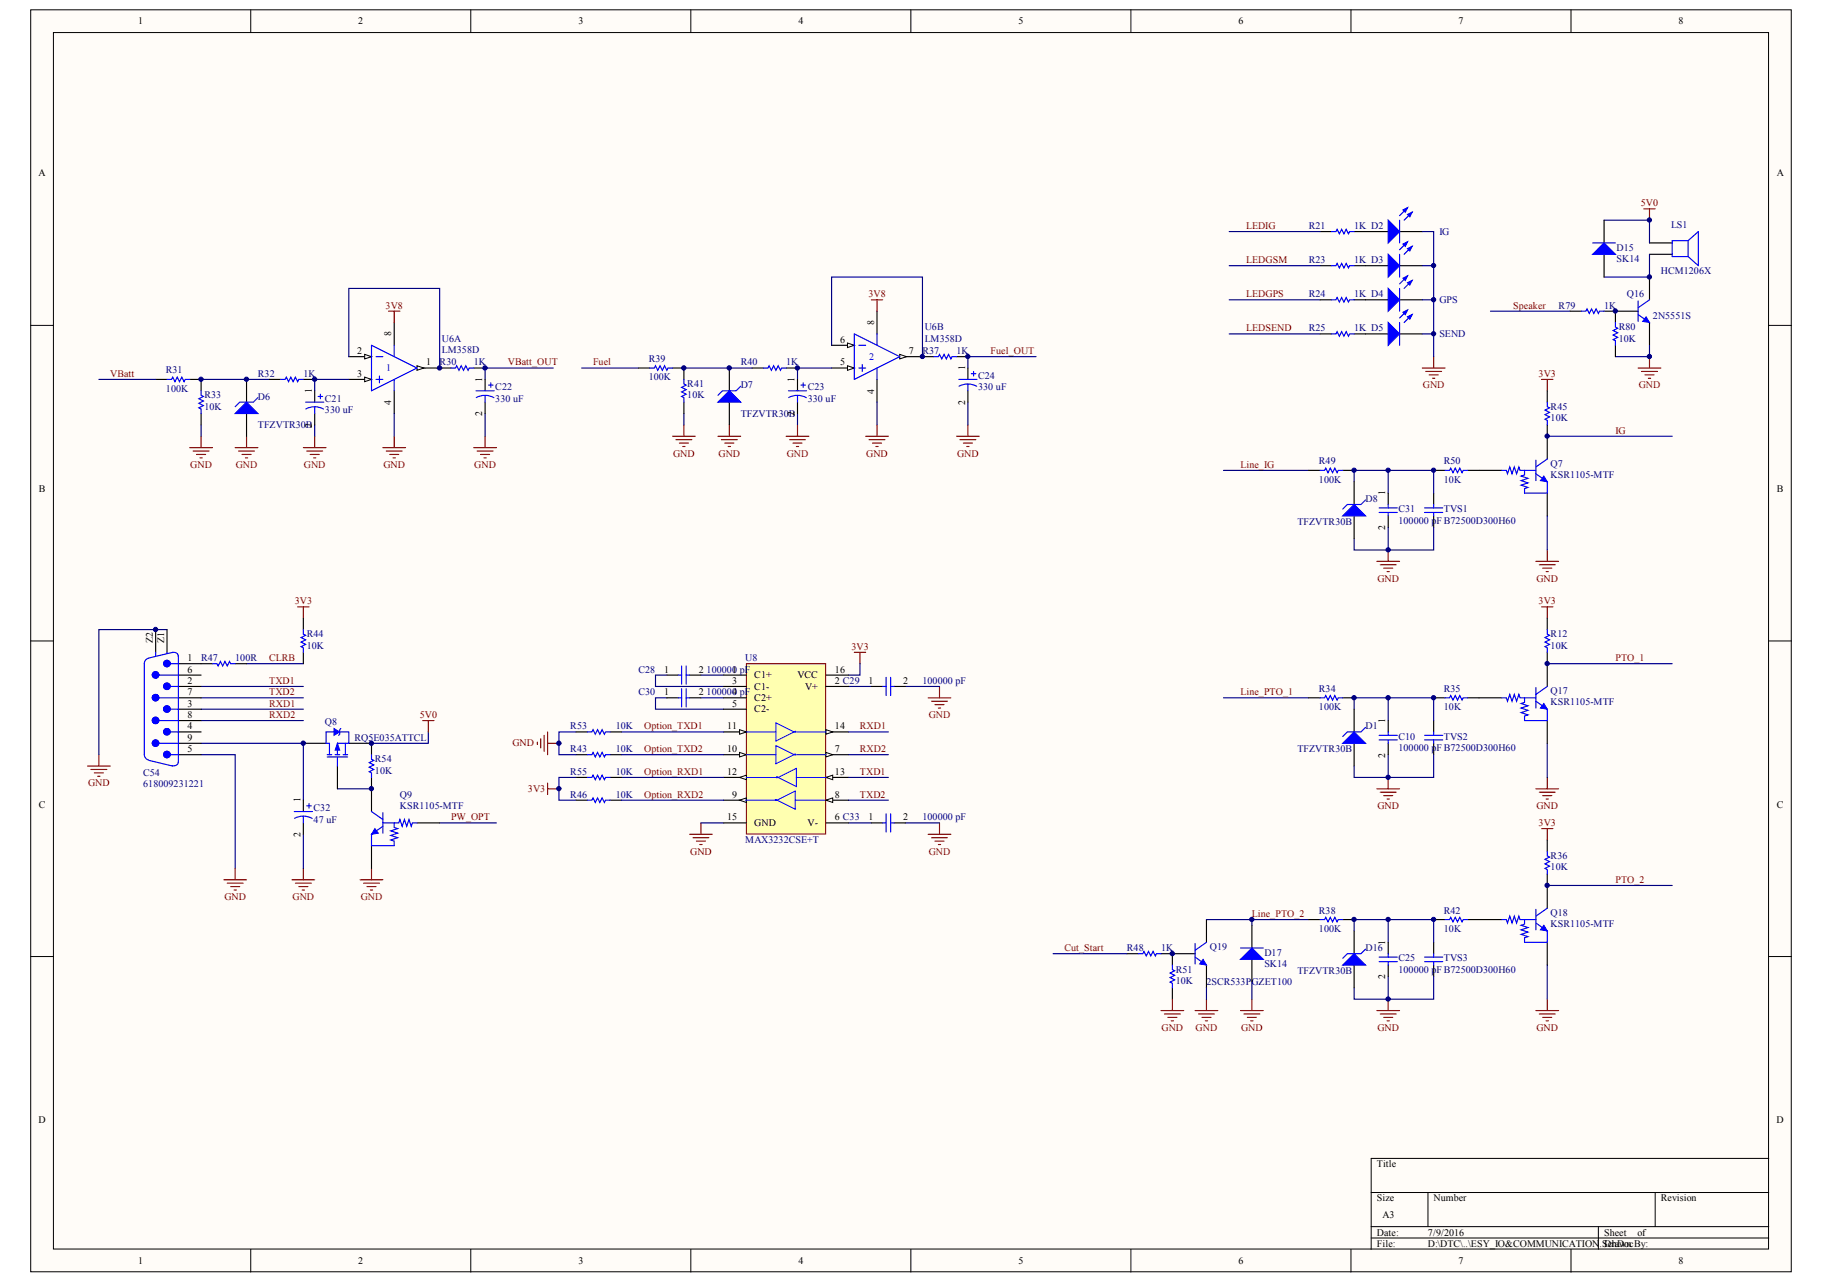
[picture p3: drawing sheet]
<svg xmlns="http://www.w3.org/2000/svg" width="289mm" height="203mm" viewBox="0 0 289 203" stroke-linecap="round" stroke-linejoin="round" font-family="sans-serif">
<defs><g id="words">
<g font-size="1.6">
<text x="21.9" y="3.9">1</text>
<text x="56.7" y="3.9">2</text>
<text x="91.5" y="3.9">3</text>
<text x="126.3" y="3.9">4</text>
<text x="161.1" y="3.9">5</text>
<text x="196" y="3.9">6</text>
<text x="230.8" y="3.9">7</text>
<text x="265.6" y="3.9">8</text>
<text x="6.1" y="27.9">A</text>
<text x="281.1" y="27.9">A</text>
<text x="61.9" y="53.2" transform="rotate(-90 61.9 53.2)">8</text>
<text x="138.3" y="51.4" transform="rotate(-90 138.3 51.4)">8</text>
<text x="56.5" y="59.6">3</text>
<text x="56.5" y="56">2</text>
<text x="67.4" y="57.8">1</text>
<text x="132.9" y="57.8">5</text>
<text x="132.9" y="54.2">6</text>
<text x="143.8" y="56">7</text>
<text x="152.7" y="58.6" transform="rotate(-90 152.7 58.6)">1</text>
<text x="49.3" y="62.2" transform="rotate(-90 49.3 62.2)">1</text>
<text x="61.9" y="64" transform="rotate(-90 61.9 64)">4</text>
<text x="76.3" y="65.8" transform="rotate(-90 76.3 65.8)">2</text>
<text x="76.3" y="60.4" transform="rotate(-90 76.3 60.4)">1</text>
<text x="125.7" y="65.8" transform="rotate(-90 125.7 65.8)">2</text>
<text x="125.7" y="60.4" transform="rotate(-90 125.7 60.4)">1</text>
<text x="138.3" y="62.2" transform="rotate(-90 138.3 62.2)">4</text>
<text x="152.7" y="64" transform="rotate(-90 152.7 64)">2</text>
<text x="49.3" y="67.6" transform="rotate(-90 49.3 67.6)">2</text>
<text x="6.1" y="77.8">B</text>
<text x="281.1" y="77.8">B</text>
<text x="219.2" y="83.8" transform="rotate(-90 219.2 83.8)">2</text>
<text x="219.2" y="78.3" transform="rotate(-90 219.2 78.3)">1</text>
<text x="24.2" y="101.7" transform="rotate(-90 24.2 101.7)">Z2</text>
<text x="26" y="101.7" transform="rotate(-90 26 101.7)">Z1</text>
<text x="29.7" y="104.5">1</text>
<text x="29.7" y="106.3">6</text>
<text x="105.1" y="106.3">1</text>
<text x="110.5" y="106.3">2</text>
<text x="115.9" y="106.3">1 pF</text>
<text x="119.4" y="107.2">C1+</text>
<text x="126.2" y="107.2">VCC</text>
<text x="132.1" y="106.3">16</text>
<text x="29.7" y="108.1">2</text>
<text x="29.7" y="111.7">3</text>
<text x="29.7" y="109.9">7</text>
<text x="29.7" y="113.5">8</text>
<text x="105.1" y="109.9">1</text>
<text x="110.5" y="109.9">2</text>
<text x="115.9" y="109.9">4 pF</text>
<text x="115.9" y="108.1">3</text>
<text x="115.9" y="111.7">5</text>
<text x="119.4" y="110.8">C2+</text>
<text x="119.4" y="109">C1-</text>
<text x="119.4" y="112.6">C2-</text>
<text x="127.4" y="109">V+</text>
<text x="132.1" y="108.1">2 C29</text>
<text x="137.4" y="108.1">1</text>
<text x="142.9" y="108.1">2</text>
<text x="29.7" y="115.3">4</text>
<text x="29.7" y="118.9">5</text>
<text x="29.7" y="117.1">9</text>
<text x="115.1" y="118.9">10</text>
<text x="115.1" y="115.3">11</text>
<text x="132.1" y="115.3">14</text>
<text x="132.1" y="118.9">7</text>
<text x="219.2" y="119.8" transform="rotate(-90 219.2 119.8)">2</text>
<text x="219.2" y="114.3" transform="rotate(-90 219.2 114.3)">1</text>
<text x="115.1" y="122.5">12</text>
<text x="132.1" y="122.5">13</text>
<text x="6.1" y="127.7">C</text>
<text x="47.5" y="126.9" transform="rotate(-90 47.5 126.9)">1</text>
<text x="115.1" y="129.7">15</text>
<text x="115.9" y="126.1">9</text>
<text x="119.4" y="130.6">GND</text>
<text x="127.8" y="130.6">V-</text>
<text x="132.1" y="126.1">8</text>
<text x="132.1" y="129.7">6 C33</text>
<text x="137.4" y="129.7">1</text>
<text x="142.9" y="129.7">2</text>
<text x="281.1" y="127.7">C</text>
<text x="47.5" y="132.4" transform="rotate(-90 47.5 132.4)">2</text>
<text x="219.2" y="149.4" transform="rotate(-90 219.2 149.4)">1</text>
<text x="219.2" y="154.9" transform="rotate(-90 219.2 154.9)">2</text>
<text x="6.1" y="177.6">D</text>
<text x="281.1" y="177.6">D</text>
<text x="217.9" y="184.6">Title</text>
<text x="217.9" y="190">Size</text>
<text x="226.8" y="190">Number</text>
<text x="262.8" y="190">Revision</text>
<text x="217.9" y="195.4">Date:</text>
<text x="217.9" y="197.2">File:</text>
<text x="218.8" y="192.7">A3</text>
<text x="225.9" y="195.4">7/9/2016</text>
<text x="225.9" y="197.2">D:\DTC\..\ESY_IO&amp;COMMUNICATION.SDrawn</text>
<text x="253.8" y="195.4">Sheet</text>
<text x="254.4" y="197.2">chDocBy:</text>
<text x="259.1" y="195.4">of</text>
<text x="21.9" y="199.9">1</text>
<text x="56.7" y="199.9">2</text>
<text x="91.5" y="199.9">3</text>
<text x="126.3" y="199.9">4</text>
<text x="161.1" y="199.9">5</text>
<text x="196" y="199.9">6</text>
<text x="230.8" y="199.9">7</text>
<text x="265.6" y="199.9">8</text>
</g>
<g font-size="1.6" fill="#800000">
<text x="259.6" y="32.6">5V0</text>
<text x="197.2" y="41.6">LEDGSM</text>
<text x="197.2" y="36.2">LEDIG</text>
<text x="137.4" y="47">3V8</text>
<text x="197.2" y="47">LEDGPS</text>
<text x="61" y="48.8">3V8</text>
<text x="197.2" y="52.4">LEDSEND</text>
<text x="239.4" y="48.8">Speaker</text>
<text x="17.4" y="59.6">VBatt</text>
<text x="80.4" y="57.8">VBatt_OUT</text>
<text x="93.8" y="57.8">Fuel</text>
<text x="156.7" y="56">Fuel_OUT</text>
<text x="243.5" y="59.6">3V3</text>
<text x="225.1" y="61.4">GND</text>
<text x="259.3" y="61.4">GND</text>
<text x="255.6" y="68.6">IG</text>
<text x="30.1" y="74">GND</text>
<text x="37.3" y="74">GND</text>
<text x="48.1" y="74">GND</text>
<text x="60.7" y="74">GND</text>
<text x="75" y="74">GND</text>
<text x="106.5" y="72.2">GND</text>
<text x="113.7" y="72.2">GND</text>
<text x="124.5" y="72.2">GND</text>
<text x="137.1" y="72.2">GND</text>
<text x="151.4" y="72.2">GND</text>
<text x="196.3" y="74">Line_IG</text>
<text x="46.6" y="95.6">3V3</text>
<text x="217.9" y="92">GND</text>
<text x="243.1" y="92">GND</text>
<text x="243.5" y="95.6">3V3</text>
<text x="42.6" y="104.5">CLRB</text>
<text x="134.7" y="102.7">3V3</text>
<text x="255.6" y="104.5">PTO_1</text>
<text x="42.6" y="108.1">TXD1</text>
<text x="42.6" y="111.7">RXD1</text>
<text x="42.6" y="113.5">RXD2</text>
<text x="42.6" y="109.9">TXD2</text>
<text x="66.4" y="113.5">5V0</text>
<text x="146.9" y="113.6">GND</text>
<text x="196.3" y="109.9">Line_PTO_1</text>
<text x="81.1" y="118">GND</text>
<text x="101.9" y="115.3">Option_TXD1</text>
<text x="101.9" y="118.9">Option_TXD2</text>
<text x="136.1" y="115.3">RXD1</text>
<text x="136.1" y="118.9">RXD2</text>
<text x="13.9" y="124.3">GND</text>
<text x="83.5" y="125.2">3V3</text>
<text x="101.9" y="122.5">Option_RXD1</text>
<text x="136.1" y="122.5">TXD1</text>
<text x="71.4" y="129.7">PW_OPT</text>
<text x="101.9" y="126.1">Option_RXD2</text>
<text x="136.1" y="126.1">TXD2</text>
<text x="217.9" y="127.9">GND</text>
<text x="243.1" y="127.9">GND</text>
<text x="243.5" y="130.6">3V3</text>
<text x="109.2" y="135.1">GND</text>
<text x="146.9" y="135.1">GND</text>
<text x="35.5" y="142.3">GND</text>
<text x="46.3" y="142.3">GND</text>
<text x="57.1" y="142.3">GND</text>
<text x="255.6" y="139.6">PTO_2</text>
<text x="198.1" y="145">Line_PTO_2</text>
<text x="168.4" y="150.4">Cut_Start</text>
<text x="183.8" y="163">GND</text>
<text x="189.2" y="163">GND</text>
<text x="196.4" y="163">GND</text>
<text x="217.9" y="163">GND</text>
<text x="243.1" y="163">GND</text>
</g>
<g font-size="1.6" fill="#000080">
<text x="207.1" y="41.6">R23</text>
<text x="207.1" y="36.2">R21</text>
<text x="214.3" y="41.6">1K D3</text>
<text x="214.3" y="36.2">1K D2</text>
<text x="227.7" y="37.1">IG</text>
<text x="255.8" y="39.6">D15</text>
<text x="255.8" y="41.4">SK14</text>
<text x="264.4" y="36">LS1</text>
<text x="207.1" y="47">R24</text>
<text x="214.3" y="47">1K D4</text>
<text x="227.7" y="47.9">GPS</text>
<text x="257.4" y="47">Q16</text>
<text x="262.8" y="43.4">HCM1206X</text>
<text x="146.3" y="52.2">U6B</text>
<text x="207.1" y="52.4">R25</text>
<text x="214.3" y="52.4">1K D5</text>
<text x="227.7" y="53.3">SEND</text>
<text x="246.6" y="48.8">R79</text>
<text x="253.8" y="48.8">1K</text>
<text x="256.1" y="52.2">R80</text>
<text x="261.5" y="50.4">2N5551S</text>
<text x="26.2" y="59.1">R31</text>
<text x="40.8" y="59.6">R32</text>
<text x="48" y="59.6">1K</text>
<text x="69.6" y="57.8">R30</text>
<text x="69.9" y="54">U6A</text>
<text x="69.9" y="55.8">LM358D</text>
<text x="75" y="57.8">1K</text>
<text x="102.6" y="57.3">R39</text>
<text x="117.2" y="57.8">R40</text>
<text x="124.4" y="57.8">1K</text>
<text x="146" y="56">R37</text>
<text x="146.3" y="54">LM358D</text>
<text x="151.4" y="56">1K</text>
<text x="154.8" y="60">C24</text>
<text x="256.1" y="54">10K</text>
<text x="26.2" y="61.9">100K</text>
<text x="32.4" y="64.8">10K</text>
<text x="32.4" y="63">R33</text>
<text x="40.8" y="63.2">D6</text>
<text x="51.4" y="63.5">C21</text>
<text x="51.4" y="65.3">330 uF</text>
<text x="78.4" y="61.7">C22</text>
<text x="78.4" y="63.5">330 uF</text>
<text x="102.6" y="60.1">100K</text>
<text x="108.8" y="63">10K</text>
<text x="108.8" y="61.2">R41</text>
<text x="117.2" y="61.4">D7</text>
<text x="117.2" y="65.9">TFZVTR30B</text>
<text x="127.8" y="61.7">C23</text>
<text x="127.8" y="63.5">330 uF</text>
<text x="154.8" y="61.7">330 uF</text>
<text x="245.4" y="64.8">R45</text>
<text x="40.8" y="67.7">TFZVTR30B</text>
<text x="245.4" y="66.6">10K</text>
<text x="208.7" y="76.3">100K</text>
<text x="208.7" y="73.4">R49</text>
<text x="228.5" y="76.3">10K</text>
<text x="228.5" y="73.4">R50</text>
<text x="245.4" y="73.8">Q7</text>
<text x="245.4" y="75.6">KSR1105-MTF</text>
<text x="205.3" y="83">TFZVTR30B</text>
<text x="216.1" y="79.4">D8</text>
<text x="221.3" y="81">C31</text>
<text x="221.3" y="82.8">100000 pFB72500D300H60</text>
<text x="228.5" y="81">TVS1</text>
<text x="48.5" y="100.8">R44</text>
<text x="245.4" y="100.8">R12</text>
<text x="31.8" y="104.5">R47</text>
<text x="37.2" y="104.5">100R</text>
<text x="48.5" y="102.6">10K</text>
<text x="101" y="106.3">C28</text>
<text x="111.8" y="106.3">100000</text>
<text x="117.9" y="104.5">U8</text>
<text x="245.4" y="102.6">10K</text>
<text x="101" y="109.9">C30</text>
<text x="111.8" y="109.9">100000</text>
<text x="146" y="108.1">100000 pF</text>
<text x="208.7" y="112.3">100K</text>
<text x="208.7" y="109.4">R34</text>
<text x="228.5" y="112.3">10K</text>
<text x="228.5" y="109.4">R35</text>
<text x="245.4" y="109.8">Q17</text>
<text x="245.4" y="111.6">KSR1105-MTF</text>
<text x="51.4" y="114.6">Q8</text>
<text x="56.1" y="117.1">RQ5E035ATTCL</text>
<text x="90.2" y="115.3">R53</text>
<text x="90.2" y="118.9">R43</text>
<text x="97.4" y="115.3">10K</text>
<text x="97.4" y="118.9">10K</text>
<text x="205.3" y="118.9">TFZVTR30B</text>
<text x="216.1" y="115.3">D1</text>
<text x="221.3" y="117">C10</text>
<text x="221.3" y="118.8">100000 pFB72500D300H60</text>
<text x="228.5" y="117">TVS2</text>
<text x="22.7" y="122.7">C54</text>
<text x="22.7" y="124.5">618009231221</text>
<text x="59.3" y="122.4">10K</text>
<text x="59.3" y="120.6">R54</text>
<text x="90.2" y="122.5">R55</text>
<text x="97.4" y="122.5">10K</text>
<text x="49.6" y="128.3">C32</text>
<text x="49.6" y="130.1">47 uF</text>
<text x="63.3" y="126.1">Q9</text>
<text x="63.3" y="127.9">KSR1105-MTF</text>
<text x="90.2" y="126.1">R46</text>
<text x="97.4" y="126.1">10K</text>
<text x="146" y="129.7">100000 pF</text>
<text x="117.9" y="133.3">MAX3232CSE+T</text>
<text x="245.4" y="137.6">10K</text>
<text x="245.4" y="135.8">R36</text>
<text x="208.7" y="147.3">100K</text>
<text x="208.7" y="144.5">R38</text>
<text x="228.5" y="147.3">10K</text>
<text x="228.5" y="144.5">R42</text>
<text x="245.4" y="144.8">Q18</text>
<text x="245.4" y="146.6">KSR1105-MTF</text>
<text x="178.3" y="150.4">R48</text>
<text x="183.7" y="150.4">1K</text>
<text x="186" y="155.6">10K</text>
<text x="186" y="153.8">R51</text>
<text x="190.9" y="155.8">2SCR533PGZET100</text>
<text x="191.4" y="150.2">Q19</text>
<text x="200.1" y="151.1">D17</text>
<text x="200.1" y="152.9">SK14</text>
<text x="205.3" y="154">TFZVTR30B</text>
<text x="216.1" y="150.4">D16</text>
<text x="221.3" y="152">C25</text>
<text x="221.3" y="153.8">100000 pFB72500D300H60</text>
<text x="228.5" y="152">TVS3</text>
</g>
<g font-size="1.6" fill="#00f">
<text x="61.1" y="58.7">1</text>
<text x="137.5" y="56.9">2</text>
</g>
</g></defs>
<g fill="#fffcf8" stroke="#000" stroke-width=".16">
<path d="M4.9 1.6h278.5v199.5h-278.5z"/>
<path d="M8.5 5.1h271.3v192.4h-271.3z"/>
</g>
<g fill="none" stroke="#000" stroke-width=".16">
<path d="M39.7 1.6v3.5M74.5 1.6v3.5M109.3 1.6v3.5M144.1 1.6v3.5M178.9 1.6v3.5M213.8 1.6v3.5M248.6 1.6v3.5M4.9 51.5h3.6M279.9 51.5h3.6M4.9 101.4h3.6M279.9 101.4h3.6M4.9 151.3h3.6"/>
<path d="M279.9 151.3h3.6M39.7 197.6v3.6M74.5 197.6v3.6M109.3 197.6v3.6M144.1 197.6v3.6M178.9 197.6v3.6M213.8 197.6v3.6M217 188.6h62.9M217 194h62.9M217 195.8h62.9M225.9 188.6v5.4M248.6 197.6v3.6"/>
<path d="M252.9 194v3.6M261.9 188.6v5.4M279.9 183.2h-62.9v14.4"/>
</g>
<path d="M105.5 110.3h-1.8v1.8h10.8M105.5 106.8h-1.8v1.8h10.8M110.9 110.3h3.6M110.9 106.8h3.6M134.3 108.6h3.6M136.1 105v1.8h-1.8M143.3 108.6h5.4M110.9 130.1h3.6M134.3 130.1h3.6M143.3 130.1h5.4" fill="none" stroke="#000080" stroke-width=".18"/>
<g fill="none" stroke="#800000" stroke-width=".18">
<path d="M135.2 103.2h1.8M136.1 103.2v1.8M146.9 110.3h3.6M147.4 110.9h2.5M147.9 111.4h1.5M148.5 112h.3M148.7 108.6v1.7M109.1 131.9h3.6M109.7 132.5h2.5M110.2 133h1.4M110.7 133.5h.4M110.9 130.1v1.8"/>
<path d="M146.9 131.9h3.6M147.4 132.5h2.5M147.9 133h1.5M148.5 133.5h.3M148.7 130.1v1.8"/>
</g>
<path d="M118.1 105h12.5v26.9h-12.5z" fill="#ffffb0" stroke="#800000" stroke-width=".16"/>
<path d="M130.7 122.9h3.6" fill="none" stroke="#000" stroke-width=".18"/>
<path d="M130.7 122.9l1.1-.3v.7z" fill="#fffcf8" stroke="#000" stroke-width=".16"/>
<path d="M114.5 119.3h3.6" fill="none" stroke="#000" stroke-width=".18"/>
<path d="M117 119l1.1 .3-1.1 .4z" fill="#fffcf8" stroke="#000" stroke-width=".16"/>
<path d="M114.5 115.7h3.6" fill="none" stroke="#000" stroke-width=".18"/>
<path d="M117 115.4l1.1 .3-1.1 .4z" fill="#fffcf8" stroke="#000" stroke-width=".16"/>
<path d="M130.7 126.5h3.6" fill="none" stroke="#000" stroke-width=".18"/>
<path d="M130.7 126.5l1.1-.3v.7z" fill="#fffcf8" stroke="#000" stroke-width=".16"/>
<path d="M114.5 122.9h3.6" fill="none" stroke="#000" stroke-width=".18"/>
<path d="M117 122.9l1.1-.3v.7z" fill="#fffcf8" stroke="#000" stroke-width=".16"/>
<path d="M114.5 126.5h3.6" fill="none" stroke="#000" stroke-width=".18"/>
<path d="M117 126.5l1.1-.3v.7z" fill="#fffcf8" stroke="#000" stroke-width=".16"/>
<path d="M130.7 115.7h3.6" fill="none" stroke="#000" stroke-width=".18"/>
<path d="M130.7 115.4l1.1 .3-1.1 .4z" fill="#fffcf8" stroke="#000" stroke-width=".16"/>
<path d="M130.7 119.3h3.6" fill="none" stroke="#000" stroke-width=".18"/>
<path d="M130.7 119l1.1 .3-1.1 .4z" fill="#fffcf8" stroke="#000" stroke-width=".16"/>
<g fill="none" stroke="#000" stroke-width=".18">
<path d="M62.4 51v3.6M66 58.2h3.6M24.6 99.6v3.6M26.4 99.6v3.6M48 97.8v1.8M28.2 106.8h3.6M28.2 110.3h3.6M28.2 108.6h3.6M28.2 112.1h3.6M28.2 105h5.4M28.2 115.7h3.6M28.2 119.3h3.6"/>
<path d="M28.2 113.9h3.6M28.2 117.5h3.6M37.2 105h1.8M48 117.5h3.6M48 103.2v1.8M55.2 117.5h3.6v1.8M91.1 115.7h1.8M91.1 119.3h1.8M96.5 115.7h1.8M96.5 119.3h1.8M114.5 106.8h3.6M114.5 110.3h3.6"/>
<path d="M114.5 108.6h3.6M114.5 112.1h3.6M130.7 106.8h3.6M130.7 108.6h3.6M48 126.5v1.8M48 130.1v1.8M53.4 121.1v3.6M58.8 122.9v5.4M58.8 133.7v3.6M66 130.1h3.6M91.1 122.9h1.8M91.1 126.5h1.8"/>
<path d="M96.5 122.9h1.8M96.5 126.5h1.8M114.5 130.1h3.6M130.7 130.1h3.6"/>
</g>
<g fill="none" stroke="#00f" stroke-width=".16">
<path d="M118.1 115.7h4.7M118.1 119.3h4.7M122.8 114.3l2.8 1.4-2.8 1.5zM122.8 117.9l2.8 1.4-2.8 1.5zM126 115.7h4.7M126 119.3h4.7M117.9 126.5h4.7M118.1 122.9h4.7M123 126.5l2.8-1.4v2.9zM123.1 122.9l2.9-1.4v2.9zM125.8 126.5h4.7M126 122.9h4.7"/>
<circle cx="125.8" cy="119.3" r=".09"/>
<circle cx="125.8" cy="115.7" r=".09"/>
<circle cx="122.8" cy="126.5" r=".09"/>
<circle cx="122.9" cy="122.9" r=".09"/>
</g>
<g fill="none" stroke="#000080" stroke-width=".18">
<path d="M26.4 99.6h-10.8v19.7M31.8 119.3h5.4v18M31.8 117.5h16.2v9M31.8 108.6h16.2M31.8 112.1h16.2M31.8 110.3h16.2M31.8 113.9h16.2M39 105h9M67.8 115.7v1.8h-9M91.1 115.7h-2.7v3.6h2.7M98.3 115.7h16.2M98.3 119.3h16.2"/>
<path d="M134.3 115.7h6.3M134.3 119.3h6.3M48 131.9v5.4M53.4 124.7h5.4M69.6 130.1h9M91.1 122.9h-2.7v3.6h2.7M98.3 122.9h16.2M98.3 126.5h16.2M134.3 122.9h6.3M134.3 126.5h6.3"/>
</g>
<g fill="none" stroke="#800000" stroke-width=".18">
<path d="M47.1 96h1.8M48 96v1.8M15.6 119.3v1.8M66.9 113.9h1.8M67.8 113.9v1.8M85 117.4v.3M85.6 116.8v1.5M86.1 116.3v2.5M86.6 115.7v3.6M86.6 117.5h1.8M13.8 121.1h3.6M14.4 121.7h2.5"/>
<path d="M14.9 122.2h1.5M15.5 122.8h.3M35.4 139.1h3.6M36 139.7h2.5M37.2 137.3v1.8M46.2 139.1h3.6M46.7 139.7h2.6M48 137.3v1.8M57 139.1h3.6M57.5 139.7h2.5M58.8 137.3v1.8M86.6 123.8v1.8"/>
<path d="M86.6 124.7h1.8M36.5 140.2h1.4M37 140.7h.4M47.3 140.2h1.4M47.8 140.7h.4M58.1 140.2h1.4M58.6 140.7h.4"/>
</g>
<g fill="none" stroke="#00f" stroke-width=".18">
<path d="M48 99.6v.7l.4 .2-.8 .3 .8 .4-.8 .3 .8 .4-.8 .4 .4 .1v.8M23.5 104.1a.88 .88 0 0 0-.7 .9v14.3a.88 .88 0 0 0 .7 .9M24.6 103.2v.5M25.2 106.8h3M25.2 110.3h3M25.2 113.9h3M25.2 117.5h3M26.4 103.2v.1M27 108.6h1.2M27 105h1.2M27 112.1h1.2M27 115.7h1.2"/>
<path d="M27 119.3h1.2M27.2 103.2h.2a.65 .65 0 0 1 .8 .5M27.3 103.2l-3.7 .9M28.2 103.7v16.9M33.6 105h.7l.2 .3 .4-.7 .3 .7 .4-.7 .4 .7 .3-.7 .2 .4h.7M51.8 119.3h.7M51.8 119.7h3.2M52.9 115.7h-1.3v1.8h.5v1.8M53 119.3h.7M53.4 119.7v1.4M53.7 115.7h1.5v1.8h-1.8v1.8M53.9 115.2l-.2 .2v.7l-.1 .2"/>
<path d="M54.3 119.3h.7M54.6 117.5v1.8M58.8 119.3v.8l.3 .1-.7 .4 .7 .4-.7 .3 .7 .4-.7 .3 .4 .2v.7M92.9 115.7h.8l.1-.3 .4 .7 .4-.7 .3 .7 .4-.7 .3 .7 .2-.4h.7M92.9 119.3h.8l.1-.3 .4 .7 .4-.7 .3 .7 .4-.7 .3 .7 .2-.4h.7M23.6 120.2l3.7 .9M28.2 120.5v.2a.7 .7 0 0 1-.9 .4M46.6 128.3h2.8M46.6 129.4a2.86 2.86 0 0 1 2.8 0M48 129.1v1M48.5 127.4h.8M48.9 127.1v.7"/>
<path d="M58.8 128.3l1.8 1.3M60.6 128.5v3.2M60.6 130.1h1.8M62.4 130.1h.7l.2-.5 .3 1.1 .4-1.1 .4 1.1 .3-1.1 .4 1.1 .2-.6h.7M62.4 130.1v.7l.5 .2-1.1 .4 1.1 .3-1.1 .4 1.1 .4-1.1 .3 .6 .2v.7h-3.6v-1.8l1.8-1.2M92.9 122.9h.8l.1-.3 .4 .7 .4-.7 .3 .7 .4-.7 .3 .7 .2-.4h.7M92.9 126.5h.8l.1-.3 .4 .7 .4-.7 .3 .7 .4-.7 .3 .7 .2-.4h.7"/>
<circle cx="24.6" cy="117.5" r=".52"/>
<circle cx="24.6" cy="113.9" r=".52"/>
<circle cx="24.6" cy="106.7" r=".52"/>
<circle cx="24.6" cy="110.3" r=".52"/>
<circle cx="26.4" cy="108.5" r=".52"/>
<circle cx="26.4" cy="104.9" r=".52"/>
<circle cx="26.4" cy="119.3" r=".52"/>
<circle cx="26.4" cy="112.1" r=".52"/>
<circle cx="26.4" cy="115.7" r=".52"/>
</g>
<g fill="#00f" stroke="#00f" stroke-width=".16">
<path d="M59.3 131l.6 .7-1.1 .2z"/>
<path d="M53.4 117.5l.3 1.1h-.7z"/>
<path d="M52.9 115.2l.8 .5-.8 .6z"/>
</g>
<g fill="#00f" stroke="#00f" stroke-width=".16">
<circle cx="26.4" cy="104.9" r=".52"/>
<circle cx="26.4" cy="108.5" r=".52"/>
<circle cx="26.4" cy="112.1" r=".52"/>
<circle cx="26.4" cy="115.7" r=".52"/>
<circle cx="26.4" cy="119.3" r=".52"/>
<circle cx="24.6" cy="106.7" r=".52"/>
<circle cx="24.6" cy="110.3" r=".52"/>
<circle cx="24.6" cy="113.9" r=".52"/>
<circle cx="24.6" cy="117.5" r=".52"/>
</g>
<path d="M66 57.8l1.1 .4-1.1 .4z" fill="#fffcf8" stroke="#000" stroke-width=".16"/>
<path d="M55.2 60h3.6M62.4 61.8v3.6" fill="none" stroke="#000" stroke-width=".18"/>
<path d="M57.7 59.6l1.1 .4-1.1 .4z" fill="#fffcf8" stroke="#000" stroke-width=".16"/>
<path d="M55.2 56.4h3.6" fill="none" stroke="#000" stroke-width=".18"/>
<path d="M57.7 56l1.1 .4-1.1 .4z" fill="#fffcf8" stroke="#000" stroke-width=".16"/>
<path d="M58.8 54.6l7.2 3.6-7.2 3.6zM59.5 60h1.1M59.5 56.4h1.1M60 59.5v1M62.4 54.6v1.8M62.4 60v1.8" fill="none" stroke="#00f" stroke-width=".18"/>
<path d="M138.8 49.2v3.6M138.8 60v3.6M142.4 56.4h3.6" fill="none" stroke="#000" stroke-width=".18"/>
<path d="M142.4 56l1 .4-1 .4z" fill="#fffcf8" stroke="#000" stroke-width=".16"/>
<path d="M131.6 58.2h3.6" fill="none" stroke="#000" stroke-width=".18"/>
<path d="M134.1 57.8l1.1 .4-1.1 .4z" fill="#fffcf8" stroke="#000" stroke-width=".16"/>
<path d="M131.6 54.6h3.6" fill="none" stroke="#000" stroke-width=".18"/>
<path d="M134.1 54.2l1.1 .4-1.1 .4z" fill="#fffcf8" stroke="#000" stroke-width=".16"/>
<g fill="none" stroke="#00f" stroke-width=".18">
<path d="M210.7 36.6h.7l.2-.3 .3 .7 .4-.7 .3 .7 .4-.7 .4 .7 .1-.4h.8M221.5 34.8v3.6M222.7 38.2l-1.2 1.3M222.7 32.8l-1.2 1.3M223.4 39l-1.2 1.2M223.4 33.6l-1.2 1.2M252 38.4h3.6M267.1 38.1l1.6-1.5v5.4l-1.6-1.4M267.1 38.1v2.5M267.1 38.1h-2.5v2.5h2.5M26.4 60h.7l.2-.4 .4 .8 .3-.8 .4 .8 .4-.8 .3 .8 .2-.4h.7M44.4 60h.7l.2-.4 .4 .8 .3-.8 .4 .8 .3-.8 .4 .8 .2-.4h.7"/>
<path d="M71.4 58.2h.7l.2-.4 .3 .8 .4-.8 .3 .8 .4-.8 .4 .8 .1-.4h.8M102.8 58.2h.7l.2-.4 .4 .8 .3-.8 .4 .8 .4-.8 .3 .8 .2-.4h.7M108.2 60v.7l.4 .2-.7 .4 .7 .3-.7 .4 .7 .3-.7 .4 .3 .2v.7M120.8 58.2h.7l.2-.4 .4 .8 .3-.8 .4 .8 .3-.8 .4 .8 .2-.4h.7M135.2 52.8l7.2 3.6-7.2 3.6zM135.9 58.2h1.1M135.9 54.6h1.1M136.4 57.7v1M138.8 52.8v1.8M138.8 58.2v1.8M147.8 56.4h.7l.2-.4 .3 .8 .4-.8 .3 .8 .4-.8 .4 .8 .1-.4h.8M151.7 60h2.9"/>
<path d="M153.7 59.1h.7M154 58.7v.8M210.7 52.8h.7l.2-.4 .3 .8 .4-.8 .3 .8 .4-.8 .4 .8 .1-.4h.8M210.7 47.4h.7l.2-.4 .3 .8 .4-.8 .3 .8 .4-.8 .4 .8 .1-.4h.8M210.7 42h.7l.2-.3 .3 .7 .4-.7 .3 .7 .4-.7 .4 .7 .1-.4h.8M221.5 40.2v3.6M221.5 45.6v3.6M221.5 51v3.6M222.7 43.6l-1.2 1.3M222.7 49l-1.2 1.3M223.4 44.4l-1.2 1.2M223.4 49.7l-1.2 1.3"/>
<path d="M250.2 49.2h.7l.2-.4 .4 .8 .3-.8 .4 .8 .3-.8 .4 .8 .2-.4h.7M255.6 51v.7l.4 .2-.8 .4 .8 .3-.8 .4 .8 .3-.8 .4 .4 .2v.7M259.2 49.7l1.8 1.3M259.2 47.6v3.2M261 47.4l-1.8 1.3M31.8 61.8v.7l.4 .2-.7 .4 .7 .3-.7 .4 .7 .3-.7 .4 .3 .2v.7M40.8 62.9l-.7 .7h-2.2l-.7 .7M48.4 63.6h2.8M48.4 64.7a2.86 2.86 0 0 1 2.8 0M49.8 64.3v1.1M50.3 62.7h.8M50.7 62.3v.8"/>
<path d="M75.3 61.8h2.9M75.4 62.9a2.86 2.86 0 0 1 2.8 0M76.8 62.5v1.1M77.3 60.9h.7M77.7 60.5v.8M117.2 61.1l-.7 .7h-2.2l-.7 .7M124.7 61.8h2.9M124.8 62.9a2.86 2.86 0 0 1 2.8 0M126.2 62.5v1.1M126.7 60.9h.7M127.1 60.5v.8M151.7 61.1a2.86 2.86 0 0 1 2.8 0"/>
<path d="M153.1 60.7v1.1M208.9 74.4h.7l.2-.4 .3 .7 .4-.7 .3 .7 .4-.7 .4 .7 .1-.3h.8M216.1 79.1l-.8 .7h-2.1l-.7 .7M219.7 79.8v.5M226.8 79.8v.5M228.6 74.4h.8l.1-.4 .4 .7 .4-.7 .3 .7 .4-.7 .3 .7 .2-.3h.7M237.6 74.4h.7l.2 .5 .4-1.1 .3 1.1 .4-1.1 .4 1.1 .3-1.1 .2 .6h.7M241.2 74.4v.7l-.5 .2 1.1 .3-1.1 .4 1.1 .4-1.1 .3 1.1 .4-.6 .2v.7h3.6v-1.8l-1.8-1.3M241.2 74.4h1.8M243 72.8v3.2M244.8 63.6v.7l.4 .2-.7 .4 .7 .3-.7 .4 .7 .3-.7 .4 .3 .2v.7M244.8 72.6l-1.8 1.2"/>
<path d="M218.2 81h2.9M218.2 80.3h2.9M219.7 81v.6M225.4 81h2.9M225.4 80.3h2.9M226.8 81v.6M244.8 99.6v.7l.4 .2-.7 .3 .7 .4-.7 .3 .7 .4-.7 .4 .3 .1v.8M107.3 110.3h.6M107.3 106.8h.6M107.9 105.3v2.9M107.9 108.9v2.9M108.6 110.3h.5"/>
<path d="M108.6 105.3v2.9M108.6 108.9v2.9M108.6 106.8h.5M139.7 108.6h.5M140.2 107.1v2.9M140.9 107.1v2.9M140.9 108.6h.6M208.9 110.3h.7l.2-.3 .3 .7 .4-.7 .3 .7 .4-.7 .4 .7 .1-.4h.8M216.1 115l-.8 .7h-2.1l-.7 .8M218.2 117h2.9M218.2 116.3h2.9M219.7 115.7v.6"/>
<path d="M219.7 117v.5M225.4 117h2.9M225.4 116.3h2.9M226.8 115.7v.6M226.8 117v.5M228.6 110.3h.8l.1-.3 .4 .7 .4-.7 .3 .7 .4-.7 .3 .7 .2-.4h.7M237.6 110.3h.7l.2 .6 .4-1.1 .3 1.1 .4-1.1 .4 1.1 .3-1.1 .2 .5h.7M241.2 110.3v.8l-.5 .1 1.1 .4-1.1 .4 1.1 .3-1.1 .4 1.1 .3-.6 .2v.7h3.6v-1.8l-1.8-1.2M241.2 110.3h1.8M243 108.7v3.3M244.8 108.6l-1.8 1.2M139.7 130.1h.5"/>
<path d="M140.2 128.7v2.9M140.9 128.7v2.9M140.9 130.1h.6M244.8 134.6v.7l.4 .2-.7 .4 .7 .3-.7 .4 .7 .4-.7 .3 .3 .2v.7M180.1 150.8h.7l.2-.3 .4 .7 .3-.7 .4 .7 .3-.7 .4 .7 .2-.4h.7M185.5 152.6v.7l.4 .2-.8 .4 .8 .3-.8 .4 .8 .3-.8 .4 .4 .2v.7M189.1 151.4l1.8 1.2M189.1 149.2v3.2M190.9 149l-1.8 1.3M196.3 149.9h3.6M208.9 145.4h.7l.2-.3 .3 .7 .4-.7 .3 .7 .4-.7 .4 .7 .1-.4h.8M216.1 150.1l-.8 .7h-2.1l-.7 .7"/>
<path d="M218.2 152.1h2.9M218.2 151.4h2.9M219.7 150.8v.6M219.7 152.1v.5M225.4 152.1h2.9M225.4 151.4h2.9M226.8 150.8v.6M226.8 152.1v.5M228.6 145.4h.8l.1-.3 .4 .7 .4-.7 .3 .7 .4-.7 .3 .7 .2-.4h.7M237.6 145.4h.7l.2 .6 .4-1.1 .3 1.1 .4-1.1 .4 1.1 .3-1.1 .2 .5h.7M241.2 145.4v.7l-.5 .2 1.1 .4-1.1 .3 1.1 .4-1.1 .4 1.1 .3-.6 .2v.7h3.6v-1.8l-1.8-1.2M241.2 145.4h1.8"/>
<path d="M243 143.8v3.2M244.8 143.6l-1.8 1.3"/>
</g>
<g fill="none" stroke="#000" stroke-width=".18">
<path d="M208.9 36.6h1.8M214.3 36.6h5.4M221.5 36.6h3.5M253.8 34.8v3.6M261 38.4h3.6M24.6 60h1.8M30 60h1.8v1.8M39 60v3.6M42.6 60h1.8M48 60h1.8M69.6 58.2h1.8M75 58.2h1.8"/>
<path d="M76.8 60v1.8M101 58.2h1.8M106.4 58.2h1.8v1.8M115.4 58.2v3.6M119 58.2h1.8M124.4 58.2h1.8M126.2 60v1.8M146 56.4h1.8M151.4 56.4h1.7M153.1 58.2v1.8M208.9 52.8h1.8M208.9 47.4h1.8"/>
<path d="M208.9 42h1.8M214.3 52.8h5.4M214.3 47.4h5.4M214.3 42h5.4M221.5 52.8h3.5M221.5 47.4h3.5M221.5 42h3.5M248.4 49.2h1.8M253.8 49.2h5.4M253.8 40.2v3.6M255.6 49.2v1.8M255.6 54.6v1.8"/>
<path d="M261 40.2h3.6M261 43.8v3.6M261 51v3.6M31.8 65.4v1.8M39 65.4v3.6M49.8 61.8v1.8M49.8 65.4v1.8M76.8 63.6v1.8M108.2 63.6v1.8M115.4 63.6v3.6M126.2 63.6v1.8M153.1 61.8v1.8"/>
<path d="M207.1 74.4h1.8M212.5 74.4h1.8M214.3 76.2v3.6M219.7 78v1.8M226.8 78v1.8M226.8 74.4h1.8M232.2 74.4h5.4M244.8 61.8v1.8M244.8 67.2v5.4M244.8 78v3.6M214.3 81.6v3.6M219.7 81.6v1.8"/>
<path d="M226.8 81.6v1.8M244.8 97.8v1.8M105.5 110.3h1.8M105.5 106.8h1.8M109.1 110.3h1.8M109.1 106.8h1.8M137.9 108.6h1.8M141.5 108.6h1.8M207.1 110.3h1.8M212.5 110.3h1.8M214.3 112.1v3.6M214.3 117.5v3.6"/>
<path d="M219.7 113.9v1.8M219.7 117.5v1.8M226.8 113.9v1.8M226.8 117.5v1.8M226.8 110.3h1.8M232.2 110.3h5.4M244.8 103.2v5.4M244.8 113.9v3.6M137.9 130.1h1.8M141.5 130.1h1.8M244.8 132.8v1.8M244.8 138.2v5.4"/>
<path d="M178.3 150.8h1.8M183.7 150.8h5.4M185.5 150.8v1.8M185.5 156.2v1.8M190.9 145.4v3.6M190.9 152.6v3.6M198.1 146.3v3.6M198.1 151.7v3.6M207.1 145.4h1.8M212.5 145.4h1.8M214.3 147.2v3.6M214.3 152.6v3.6"/>
<path d="M219.7 149v1.8M219.7 152.6v1.8M226.8 149v1.8M226.8 152.6v1.8M226.8 145.4h1.8M232.2 145.4h5.4M244.8 149v3.6"/>
</g>
<g fill="none" stroke="#800000" stroke-width=".18">
<path d="M260.1 33h1.8M261 33v1.8M61.5 49.2h1.8M62.4 49.2v1.8M137.9 47.4h1.8M138.8 47.4v1.8M225 58.2h3.6M225.6 58.7h2.5M226.1 59.3h1.5M226.7 59.8h.3M226.8 56.4v1.8M243.9 60h1.8"/>
<path d="M244.8 60v1.8M259.2 58.2h3.6M259.7 58.7h2.6M260.3 59.3h1.4M260.8 59.8h.4M261 56.4v1.8M30 70.8h3.6M30.6 71.3h2.5M31.1 71.9h1.4M31.6 72.4h.4M31.8 69v1.8M37.2 70.8h3.6"/>
<path d="M37.8 71.3h2.5M38.3 71.9h1.4M38.8 72.4h.4M39 69v1.8M48 70.8h3.6M48.5 71.3h2.6M49.1 71.9h1.4M49.6 72.4h.4M49.8 69v1.8M60.6 70.8h3.6M61.1 71.3h2.5M61.7 71.9h1.4"/>
<path d="M62.2 72.4h.4M62.4 69v1.8M75 70.8h3.6M75.5 71.3h2.5M76 71.9h1.5M76.6 72.4h.3M76.8 69v1.8M106.4 69h3.6M107 69.5h2.5M107.5 70.1h1.4M108 70.6h.4M108.2 67.2v1.8"/>
<path d="M113.6 69h3.6M114.1 69.5h2.6M114.7 70.1h1.4M115.2 70.6h.4M115.4 67.2v1.8M124.4 69h3.6M124.9 69.5h2.5M125.5 70.1h1.4M126 70.6h.4M126.2 67.2v1.8M137 69h3.6M137.5 69.5h2.5"/>
<path d="M138.1 70.1h1.4M138.6 70.6h.3M138.8 67.2v1.8M151.4 69h3.5M151.9 69.5h2.5M152.4 70.1h1.5M153 70.6h.3M153.1 67.2v1.8M217.9 88.8h3.6M218.4 89.3h2.5M218.9 89.8h1.5M219.5 90.4h.3"/>
<path d="M219.7 87v1.8M243 88.8h3.6M243.6 89.3h2.5M243.9 96h1.8M244.1 89.8h1.4M244.6 90.4h.4M244.8 87v1.8M244.8 96v1.8M217.9 124.7h3.6M218.4 125.3h2.5M218.9 125.8h1.5M219.5 126.4h.3"/>
<path d="M219.7 122.9v1.8M243 124.7h3.6M243.6 125.3h2.5M243.9 131h1.8M244.1 125.8h1.4M244.6 126.4h.4M244.8 122.9v1.8M244.8 131v1.8M183.7 159.8h3.6M185.5 158v1.8M189.1 159.8h3.6M190.9 158v1.8"/>
<path d="M196.3 159.8h3.6M198.1 158v1.8M217.9 159.8h3.6M219.7 158v1.8M243 159.8h3.6M244.8 158v1.8M184.2 160.3h2.6M184.8 160.9h1.4M185.3 161.4h.4M189.6 160.3h2.6M190.2 160.9h1.4M190.7 161.4h.4"/>
<path d="M196.8 160.3h2.5M197.4 160.9h1.4M197.9 161.4h.4M218.4 160.3h2.5M218.9 160.9h1.5M219.5 161.4h.3M243.6 160.3h2.5M244.1 160.9h1.4M244.6 161.4h.4"/>
</g>
<g fill="none" stroke="#000080" stroke-width=".18">
<path d="M194.5 36.6h14.4M225 36.6h1.8v19.8M253.8 34.8h7.2v3.6M15.6 60h9M31.8 60h10.8M55.2 56.4v-10.8h14.4v12.6M55.2 60h-5.4v1.8M87.5 58.2h-10.7v1.8M92 58.2h9M108.2 58.2h10.8M131.6 54.6v-10.8h14.4v12.6M131.6 58.2h-5.4v1.8"/>
<path d="M163.9 56.4h-10.8v1.8M194.5 52.8h14.4M194.5 47.4h14.4M194.5 42h14.4M225 52.8h1.8M225 47.4h1.8M225 42h1.8M235.8 49.2h12.6M261 40.2v3.6h-7.2M261 54.6v1.8h-5.4M31.8 67.2v1.8M49.8 67.2v1.8"/>
<path d="M62.4 65.4v3.6M76.8 65.4v3.6M108.2 65.4v1.8M126.2 65.4v1.8M138.8 63.6v3.6M153.1 63.6v3.6M193.6 74.4h13.5M214.3 76.2v-1.8h12.5v3.6M219.7 74.4v3.6M244.8 69h19.8M219.7 83.4v3.6h-5.4v-1.8M226.8 83.4v3.6h-7.1"/>
<path d="M244.8 81.6v5.4M193.6 110.3h13.5M214.3 112.1v-1.8h12.5v3.6M219.7 119.3v3.6h-5.4v-1.8M219.7 110.3v3.6M226.8 119.3v3.6h-7.1M244.8 117.5v5.4M244.8 105h19.8M166.6 150.8h11.7M190.9 156.2v1.8M190.9 145.4h16.2M198.1 145.4v.9"/>
<path d="M198.1 155.3v2.7M214.3 147.2v-1.8h12.5v3.6M219.7 154.4v3.6h-5.4v-1.8M219.7 145.4v3.6M226.8 154.4v3.6h-7.1M244.8 152.6v5.4M244.8 140h19.8"/>
</g>
<g fill="#00f" stroke="#00f" stroke-width=".18">
<path d="M39 63.6l1.8 1.8h-3.6z"/>
<path d="M115.4 61.8l1.8 1.8h-3.6z"/>
<path d="M214.3 79.8l1.8 1.8h-3.6z"/>
<path d="M219.7 45.6l1.8 1.8-1.8 1.8z"/>
<path d="M222.7 44.7l.7-.3-.3 .7z"/>
<path d="M222 44l.7-.4-.3 .8z"/>
<path d="M219.7 40.2l1.8 1.8-1.8 1.8z"/>
<path d="M222.7 39.3l.7-.3-.3 .7z"/>
<path d="M222 38.6l.7-.4-.3 .8z"/>
<path d="M219.7 34.8l1.8 1.8-1.8 1.8z"/>
<path d="M222.7 33.9l.7-.3-.3 .7z"/>
<path d="M222 33.2l.7-.4-.3 .8z"/>
<path d="M219.7 51l1.8 1.8-1.8 1.8z"/>
<path d="M222.7 50.1l.7-.4-.3 .8z"/>
<path d="M222 49.4l.7-.4-.3 .7z"/>
<path d="M253.8 38.4l1.8 1.8h-3.6z"/>
<path d="M214.3 115.7l1.8 1.8h-3.6z"/>
<path d="M214.3 150.8l1.8 1.8h-3.6z"/>
<path d="M198.1 149.9l1.8 1.8h-3.6z"/>
</g>
<g fill="#00f" stroke="#00f" stroke-width=".16">
<path d="M244.3 75.3l.5 .9-1.1-.2z"/>
<path d="M260.5 50.1l.5 .9-1.1-.2z"/>
<path d="M244.3 111.2l.5 .9-1.1-.1z"/>
<path d="M244.3 146.3l.5 .9-1.1-.2z"/>
<path d="M190.4 151.7l.5 .9-1.1-.2z"/>
</g>
<g fill="#000080" stroke="#000080" stroke-width=".16">
<circle cx="24.6" cy="99.5" r=".34"/>
<circle cx="31.8" cy="60" r=".34"/>
<circle cx="39" cy="60" r=".34"/>
<circle cx="48" cy="117.5" r=".34"/>
<circle cx="49.8" cy="60" r=".34"/>
<circle cx="58.8" cy="124.7" r=".34"/>
<circle cx="58.8" cy="117.5" r=".34"/>
<circle cx="69.5" cy="58.2" r=".34"/>
<circle cx="76.7" cy="58.2" r=".34"/>
<circle cx="88.4" cy="124.7" r=".34"/>
<circle cx="88.4" cy="117.5" r=".34"/>
<circle cx="108.2" cy="58.2" r=".34"/>
<circle cx="115.4" cy="58.2" r=".34"/>
<circle cx="126.2" cy="58.2" r=".34"/>
<circle cx="145.9" cy="56.4" r=".34"/>
<circle cx="153.1" cy="56.4" r=".34"/>
<circle cx="185.5" cy="150.8" r=".34"/>
<circle cx="198.1" cy="145.4" r=".34"/>
<circle cx="214.2" cy="145.4" r=".34"/>
<circle cx="214.2" cy="110.3" r=".34"/>
<circle cx="214.2" cy="74.4" r=".34"/>
<circle cx="219.6" cy="158" r=".34"/>
<circle cx="219.6" cy="145.4" r=".34"/>
<circle cx="219.6" cy="122.9" r=".34"/>
<circle cx="219.6" cy="110.3" r=".34"/>
<circle cx="219.6" cy="86.9" r=".34"/>
<circle cx="219.6" cy="74.4" r=".34"/>
<circle cx="226.8" cy="145.4" r=".34"/>
<circle cx="226.8" cy="110.3" r=".34"/>
<circle cx="226.8" cy="74.4" r=".34"/>
<circle cx="226.8" cy="52.8" r=".34"/>
<circle cx="226.8" cy="47.4" r=".34"/>
<circle cx="226.8" cy="42" r=".34"/>
<circle cx="244.8" cy="140" r=".34"/>
<circle cx="244.8" cy="104.9" r=".34"/>
<circle cx="244.8" cy="69" r=".34"/>
<circle cx="255.6" cy="49.2" r=".34"/>
<circle cx="261" cy="56.4" r=".34"/>
<circle cx="261" cy="43.8" r=".34"/>
<circle cx="261" cy="34.8" r=".34"/>
</g>
<use href="#words"/>
</svg>
